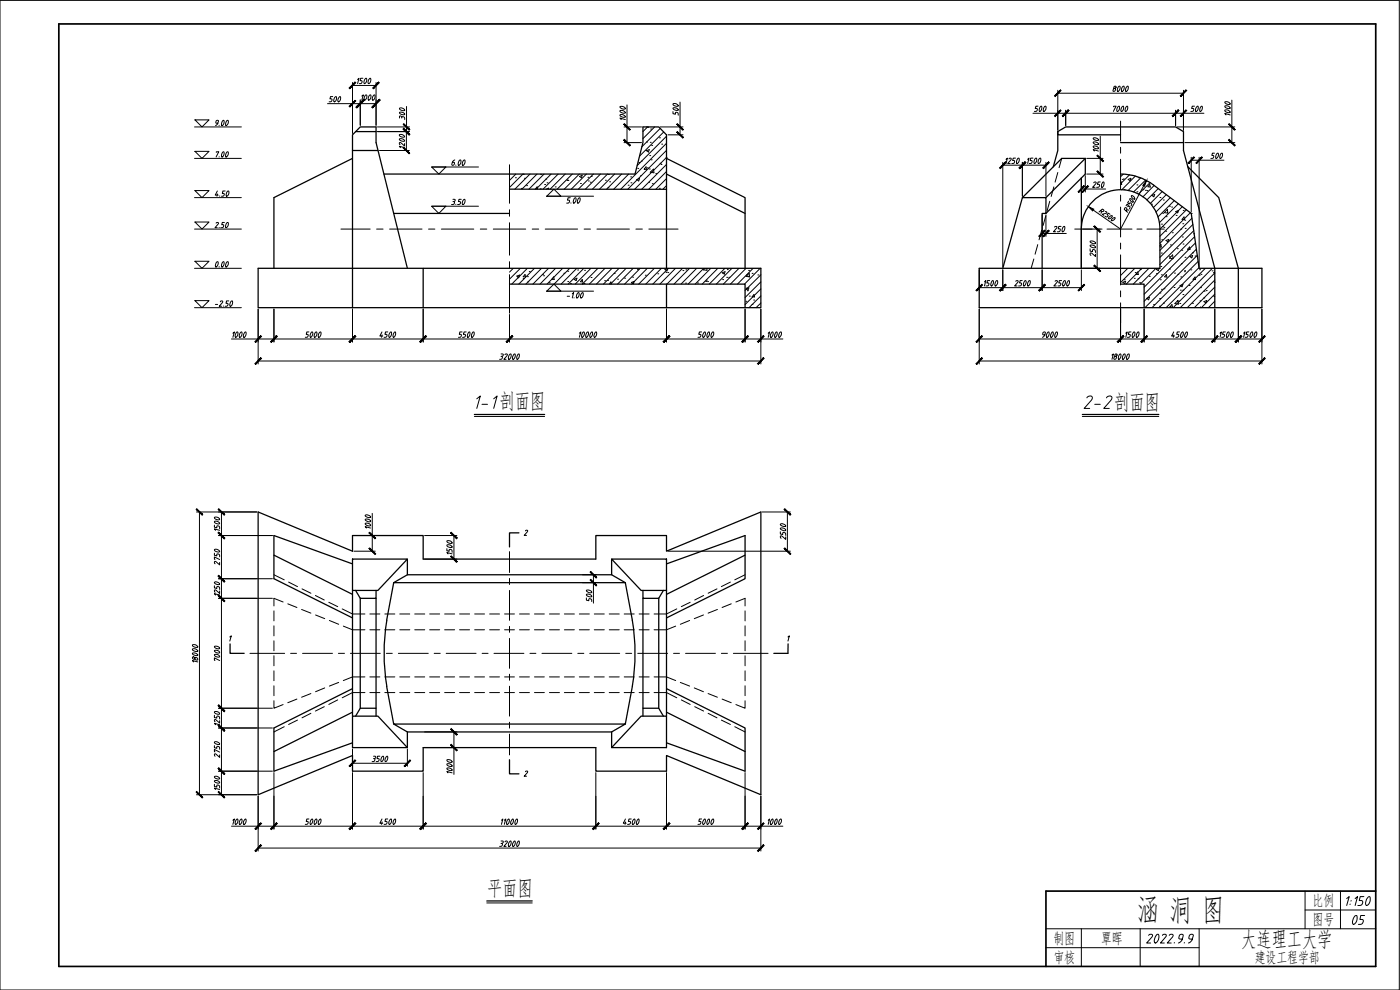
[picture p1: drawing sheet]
<svg xmlns="http://www.w3.org/2000/svg" width="420mm" height="297mm" viewBox="0 0 420 297" stroke-linecap="round" stroke-linejoin="round" font-family="sans-serif">
<defs><g id="words">
<text font-size="9.3" x="341.2" y="276.4">涵 洞 图</text>
<g font-size="7.5">
<text x="141.8" y="123.8">1-1</text>
<text x="324.2" y="123.8">2-2</text>
</g>
<g font-size="6.5">
<text x="149.9" y="122.8">剖面图</text>
<text x="334.4" y="122.9">剖面图</text>
<text x="146.2" y="268.8">平面图</text>
<text x="372.5" y="284.1">大连理工大学</text>
</g>
<text font-size="6.2" x="404.6" y="278.7">05</text>
<g font-size="4.7">
<text x="393.9" y="271.9">比例</text>
<text x="393.9" y="277.5">图号</text>
<text x="316.1" y="283.2">制图</text>
<text x="330.5" y="283.3">覃晖</text>
<text x="316.1" y="288.9">审核</text>
<text x="376.6" y="288.9">建设工程学部</text>
</g>
<text font-size="4.4" x="63.1" y="69.5">2.50</text>
</g></defs>
<path d="M0 .1h419.9v296.9h-419.9zM142.4 125h21M324.8 125h23M146.1 270.9h13.6M313.9 278.7h99M324.5 278.7v11.3M342.2 278.7v11.3M359.9 278.7v11.3M391.7 273h21.2M391.7 267.4v11.3M402.3 267.4v11.3M313.9 284.3h46" fill="none" stroke="#000" stroke-width=".3"/>
<path d="M17.7 7.2h395.2v282.8h-395.2zM412.9 267.4h-99v22.6" fill="none" stroke="#000" stroke-width=".51"/>
<g fill="none" stroke="#000" stroke-width=".3">
<path d="M157.7 159.3l.5-.2 .2 .2-1.1 1.3h.7M69 191.1l.4-.3-.4 1.5M236.5 191.1l.4-.3-.4 1.5M157.7 231.5l.3-.2 .4 .2-1.1 1.4h.7M404.2 269.6l.7-.6-.7 2.7M405.2 271.3l-.1 .1M405.5 270.2l-.1 .2M406.7 269.6l.7-.6-.7 2.7M409.3 269h-1.1l-.3 1.2h.8l.3 .6a.86 .86 0 0 1-.9 .9h-.6M410.5 269.3l.5-.3a1.93 1.93 0 0 1-.9 2.7 1.79 1.79 0 0 1 .4-2.4zM344.7 280.7l.6-.4 .6 .3-.2 .6-1.6 1.7h1.2M347.2 280.4l.4-.1a1.9 1.9 0 0 1-.9 2.6 2.17 2.17 0 0 1 .5-2.5z"/>
<path d="M348.9 280.7a.55 .55 0 0 1 .8-.4 .55 .55 0 0 1 .1 .9l-1.5 1.7h1.1M350.9 280.7l.6-.4 .6 .3-.2 .6-1.6 1.7h1.2M352.5 282.8l-.1 .1M354.8 281.8l-1-.3 .1-.8a.67 .67 0 0 1 1.2-.1v.1a2.21 2.21 0 0 1-1.4 2.2M355.5 282.8l-.1 .1M357.8 281.8l-1-.3 .2-.8a.7 .7 0 0 1 1.1-.1v.1a2.32 2.32 0 0 1-1.4 2.2"/>
</g>
<g fill="none" stroke="#000" stroke-width=".38">
<path d="M106.7 39.5h6.2M317.5 39.5l2.3-1.4h33l2.4 1.4v5.7l9.4 35.3v11.8M317.5 39.5v1h18.8M317.5 39.5v5.7l-1.4 4.9M105.8 45.2v-4.7l2.3-2.4h4.8v4.7l9.4 37.7M105.8 45.2v47.1M105.8 47.5l-23.6 11.8v21.2M105.8 45.2h7.6M115.2 52.2h75.4l2.4-9.4v-4.7h4.7l2.3 2.4v40M152.9 56.8h47.1M200 47.5l23.6 11.8v21.2M200 52.2l23.6 11.8"/>
<path d="M306.8 59.3l11.8-11.8h7.1v4.7l-11.8 11.8M324.5 53.4v27.1M325.7 47.5l-11.8 11.8M336.3 42.8h18.9M336.3 52.2a16.4 16.4 0 0 1 9.9 3.3l11.3 8.5 2.4 16.5h18.8v11.8h-84.8v-11.8h54.2v-11.8a11.8 11.8 0 0 0-11.8-11.8 11.8 11.8 0 0 0-11.8 11.8M356.4 50l9.4 9.3 5.8 21.2v11.8M118.2 64h34.7M77.5 80.5h150.8v11.8h-150.8zM127 80.5v11.8M152.9 85.2h70.7v7.1M200 85.2v7.1M300.9 80.5l5.9-21.2h7.1v4.7h-1.1v16.5"/>
<path d="M336.3 85.2h7.1v7.1M142.4 124.4h21M324.8 124.4h23M77.5 153.6l28.3 11.8v-4.7h21.2v7.1h51.8v-7.1h21.2v4.7l28.3-11.8v84.8l-28.3-11.7v4.7h-21.2v-7.1h-51.8v7.1h-21.2v-4.7l-28.3 11.7zM82.2 166.6l23.6 11.7M105.8 167.8h16.5l-8.9 9.4h-7.6zM105.8 177.2v37.7M105.8 169.2l-23.6-8.5v12.9l23.6 11.8M106.7 177.2l1.4 2.3h4.8v-2.3M108.1 179.5v33M112.9 179.5v33M118.2 174.8l-2.1 11.3a60 60 0 0 0 0 19.8"/>
<path d="M122.3 167.8v4.7h61.3M183.6 167.8h16.4v9.4h-7.6zM183.6 167.8v4.7l4.1 2.3h-69.5l4.1-2.3M187.7 174.8l2.1 11.3a60.1 60.1 0 0 1 0 19.8M193 177.2v2.3h4.7l1.4-2.3M193 179.5v33M197.7 179.5v33M200 169.2l23.6-8.5v12.9l-23.6 11.8M200 177.2v37.7M223.6 166.6l-23.6 11.7M105.8 214.9h7.6l8.9 9.4h-16.5zM105.8 206.6l-23.6 11.8v13l23.6-8.5"/>
<path d="M105.8 213.7l-23.6 11.8M106.7 214.9l1.4-2.4h4.8v2.4M116 205.9l2.2 11.3M122.3 219.6l-4.1-2.4h69.5l-4.1 2.4v4.7M183.6 219.6h-61.3v4.7M189.8 205.9l-2.1 11.3M192.4 214.9h7.6v9.4h-16.4zM193 214.9v-2.4h4.7l1.4 2.4M200 206.6l23.6 11.8v13l-23.6-8.5M200 213.7l23.6 11.8M146.1 270.3h13.6"/>
</g>
<g fill="none" stroke="#000" stroke-width=".3">
<path d="M336.3 36.4v6M152.9 49.4v11.6M336.3 44.2v1.8M336.3 47.8v9M336.3 58.5v1.9M102.3 68.7h8.8M113 68.7h2M116.9 68.7h9.8M128.6 68.7h1.9M132.5 68.7h9.7M144.1 68.7h2M148 68.7h9.8"/>
<path d="M152.9 62.9v2M152.9 66.8v9.8M152.9 78.5v2M159.7 68.7h2M163.6 68.7h9.8M175.3 68.7h1.9M179.2 68.7h9.7M190.8 68.7h2M194.7 68.7h8.8M322.5 68.7h5.2M329.2 68.7h1.6M332.2 68.7h7.5"/>
<path d="M336.3 62.1v9M336.3 72.9v1.8M336.3 76.5v9M341.2 68.7h1.5M344.2 68.7h5.2M152.9 82.4v11.6M336.3 87.3v1.8M336.3 90.9v6M152.9 165.5v6.3M152.9 173.6v1.8M152.9 177.2v8.9M75 196h10.4"/>
<path d="M87.2 196h1.8M90.8 196h9M101.6 196h1.8M105.2 196h8.9M116 196h1.7M119.5 196h9M130.3 196h1.8M133.9 196h9M144.7 196h1.8M148.3 196h8.9M152.9 187.9v1.8M152.9 191.5v9"/>
<path d="M159 196h1.8M162.6 196h9M173.4 196h1.8M177 196h9M187.8 196h1.8M191.4 196h9M202.1 196h1.8M205.7 196h9M216.5 196h1.8M220.1 196h10.4M152.9 202.3v1.8M152.9 205.9v9"/>
<path d="M152.9 216.7v1.8M152.9 220.2v6.3"/>
</g>
<g fill="none" stroke="#000" stroke-width=".3">
<path d="M316.3 56.1l-.8 2.9M317.5 51.8l-.8 2.8M318.6 47.5l-.8 2.8M310.3 77.7l-.8 2.8M311.4 73.4l-.8 2.9M312.6 69.1l-.8 2.9M313.9 64.8l-.8 2.8M315 60.4l-.8 2.9M82.2 172.5l3.1 1.5M86.6 174.7l2.7 1.3M90.6 176.7l2.7 1.3M94.7 178.7l2.6 1.3"/>
<path d="M211.2 178.7l-2.7 1.3M215.2 176.7l-2.7 1.3M219.2 174.7l-2.7 1.3M223.6 172.5l-3.1 1.5M82.2 183.3v3M82.2 187.8v3M82.2 192.3v3M82.2 196.8v3M85 180.6l-2.8-1.1v2.3M86.4 181.2l2.7 1.1M90.5 182.9l2.8 1.1M94.7 184.5l2.8 1.1"/>
<path d="M98.7 180.7l2.6 1.3M98.8 186.2l2.8 1.1M102.7 182.7l3.1 1.5h3.7M103 187.9l2.8 1.1h3.7M111 189h3M111 184.2h3M115.5 189h3M115.5 184.2h3M120 189h3M120 184.2h3M124.5 189h3M124.5 184.2h3"/>
<path d="M128.9 189h3.1M128.9 184.2h3.1M133.4 189h3M133.4 184.2h3M137.9 189h3M137.9 184.2h3M142.5 189h2.9M142.5 184.2h2.9M146.9 189h3M146.9 184.2h3M151.4 189h3M151.4 184.2h3"/>
<path d="M155.9 189h3M155.9 184.2h3M160.4 189h3M160.4 184.2h3M164.9 189h3M164.9 184.2h3M169.4 189h3M169.4 184.2h3M173.9 189h3M173.9 184.2h3M178.4 189h3M178.4 184.2h3"/>
<path d="M182.8 189h3M182.8 184.2h3M187.3 189h3M187.3 184.2h3M191.8 189h3M191.8 184.2h3M202.8 187.9l-2.8 1.1h-3.7M203.1 182.7l-3.1 1.5h-3.7M207 186.2l-2.8 1.1M207.1 180.7l-2.6 1.3M211.1 184.5l-2.7 1.1M215.3 182.9l-2.8 1.1"/>
<path d="M219.5 181.2l-2.8 1.1M220.9 180.6l2.7-1.1v2.3M223.6 183.3v3M223.6 187.8v3M223.6 192.3v3M223.6 196.8v3M82.2 210.3v2.2l2.8-1.1M82.2 201.3v2.9M82.2 205.8v2.9M85.3 218l-3.1 1.6M89.1 209.7l-2.7 1.1M89.3 216.1l-2.7 1.3"/>
<path d="M93.3 208.1l-2.8 1.1M93.3 214l-2.7 1.4M97.3 212l-2.6 1.3M97.5 206.4l-2.8 1.1M101.3 210l-2.6 1.4M101.6 204.8l-2.8 1.1M109.5 203.1h-3.7l-2.8 1.1M109.5 207.8h-3.7l-3.1 1.6M111 203.1h3M111 207.8h3M115.5 203.1h3M115.5 207.8h3"/>
<path d="M120 203.1h3M120 207.8h3M124.5 203.1h3M124.5 207.8h3M128.9 203.1h3.1M128.9 207.8h3.1M133.4 203.1h3M133.4 207.8h3M137.9 203.1h3M137.9 207.8h3M142.5 203.1h2.9M142.5 207.8h2.9"/>
<path d="M146.9 203.1h3M146.9 207.8h3M151.4 203.1h3M151.4 207.8h3M155.9 203.1h3M155.9 207.8h3M160.4 203.1h3M160.4 207.8h3M164.9 203.1h3M164.9 207.8h3M169.4 203.1h3M169.4 207.8h3"/>
<path d="M173.9 203.1h3M173.9 207.8h3M178.4 203.1h3M178.4 207.8h3M182.8 203.1h3M182.8 207.8h3M187.3 203.1h3M187.3 207.8h3M191.8 203.1h3M191.8 207.8h3M196.3 203.1h3.7l2.8 1.1M196.3 207.8h3.7l3.1 1.6"/>
<path d="M204.2 204.8l2.8 1.1M204.5 210l2.6 1.4M208.4 206.4l2.7 1.1M208.5 212l2.7 1.3M212.5 208.1l2.8 1.1M212.5 214l2.7 1.4M216.5 216.1l2.7 1.3M216.7 209.7l2.8 1.1M220.5 218l3.1 1.6M223.6 210.3v2.2l-2.7-1.1M223.6 201.3v2.9M223.6 205.8v2.9"/>
</g>
<g fill="none" stroke="#000" stroke-width=".3">
<path d="M58.4 38.1h14M58.5 36h4.2l-2.1 2.1zM65.4 37l-.6-.1 .1-.6 .5-.2 .1 .4a1.28 1.28 0 0 1-.8 1.2M65.8 37.6l-.1 .1M66.9 36.1a.65 .65 0 0 1 .5 .6 .65 .65 0 0 1-.3 .6l-.4 .4a1.04 1.04 0 0 1 .2-1.6zM68.2 36.1a.63 .63 0 0 1 .4 .6 .63 .63 0 0 1-.3 .6l-.4 .4a1.04 1.04 0 0 1 .3-1.6zM98.3 31.1h14.6M99.9 29h-.7l-.2 .7h.6l.1 .3-.4 .5-.5 .1M100.4 29.3l.3-.3a.65 .65 0 0 1 .4 .6 .65 .65 0 0 1-.3 .6l-.4 .4a.83 .83 0 0 1 0-1.3zM101.8 29.1l.1-.1a.65 .65 0 0 1 .4 .6 .65 .65 0 0 1-.3 .6l-.4 .4a.92 .92 0 0 1 .2-1.5zM105.8 24.8v15.2M105.8 25.6h7.1"/>
<path d="M107.3 23.9l.4-.4-.4 1.6M108.1 29.9v7.8M108.6 28.8l.5-.3-.5 1.5M108.9 23.5h-.7l-.1 .7h.4l.2 .4-.3 .4-.6 .1M109.7 23.5a.68 .68 0 0 1 .5 .6 .68 .68 0 0 1-.3 .7l-.5 .3a1.08 1.08 0 0 1 .3-1.6zM109.7 28.5a.63 .63 0 0 1 .5 .6 .63 .63 0 0 1-.3 .6l-.4 .3a1.04 1.04 0 0 1 .2-1.5zM111 28.5a.64 .64 0 0 1 .4 .6 .64 .64 0 0 1-.3 .6l-.4 .3a1.04 1.04 0 0 1 .3-1.5zM111 23.5a.7 .7 0 0 1 .1 1.3l-.4 .3a1.05 1.05 0 0 1 .3-1.6zM112.2 28.5a.65 .65 0 0 1 .5 .6 .65 .65 0 0 1-.3 .6l-.5 .3a1.01 1.01 0 0 1 .3-1.5zM112.9 24.8v12.9M113.3 38.1h9.6M113.3 39.5h9.6"/>
<path d="M119.9 33.8a.92 .92 0 0 1 1.5 .6l-1-.1zM120 32.4a.97 .97 0 0 1 1.4 .8h-.6a.64 .64 0 0 1-.8-.8zM120.6 35.4v-.4l.6 .1 .3 .8M120.6 35.2a.37 .37 0 0 0-.3-.4 .37 .37 0 0 0-.4 .2v.4M122 31.9v13.3M186.1 33.3a.97 .97 0 0 1 1.5 .6l-1-.1zM186.1 34.4a1.04 1.04 0 0 1 1.5 .8h-.7a.64 .64 0 0 1-.8-.8zM186.1 31.9a.99 .99 0 0 1 1.5 .8h-.7a.66 .66 0 0 1-.8-.8zM186.4 35.9l-.3-.5 1.6 .5M187.3 38.1h5.2M188.2 31.5v11.3M198.1 38.1h6.9"/>
<path d="M202 33.5v.6l.7 .2v-.4l.3-.2 .5 .3v.6M202 32.5a.92 .92 0 0 1 1.5 .6l-1.1-.1zM202 31.2a.95 .95 0 0 1 1.5 .7h-.4a1.02 1.02 0 0 1-1.1-.7zM204.1 30.6v9.9M310 34h51.3M311.5 31.9h-.6l-.2 .6h.4l.2 .4-.3 .5h-.6M312.3 32v-.1a.65 .65 0 0 1 .5 .6 .65 .65 0 0 1-.3 .6l-.4 .3a1.01 1.01 0 0 1 .2-1.4zM313.5 32l.1-.1a.63 .63 0 0 1 .5 .6 .63 .63 0 0 1-.4 .6l-.4 .3a1.01 1.01 0 0 1 .2-1.4zM317.5 27.1v12M317.5 28h37.7M319.8 33.1v4.6M334.2 32v-.1h.7l-.8 1.5"/>
<path d="M334.4 25.9l-.1 .5a.49 .49 0 0 1 .5 .6 .49 .49 0 0 1-.8 .2 .93 .93 0 0 1 .9-.9v-.4zM335.4 32.2l.3-.3a.65 .65 0 0 1 .4 .6 .65 .65 0 0 1-.3 .6l-.4 .3a.83 .83 0 0 1 0-1.2zM335.7 26l.1-.1a.63 .63 0 0 1 .5 .5 .63 .63 0 0 1-.4 .7l-.4 .3a1.01 1.01 0 0 1 .2-1.4zM336.8 32l.1-.1a.65 .65 0 0 1 .4 .6 .65 .65 0 0 1-.3 .6l-.4 .3a.92 .92 0 0 1 .2-1.4zM336.9 26l.2-.1a.65 .65 0 0 1 .4 .5 .65 .65 0 0 1-.3 .7l-.4 .3a1.01 1.01 0 0 1 .1-1.4zM338 32l.1-.1a.65 .65 0 0 1 .5 .6 .65 .65 0 0 1-.4 .6l-.3 .3a1.01 1.01 0 0 1 .1-1.4zM338.2 26l.1-.1a.65 .65 0 0 1 .4 .5 .65 .65 0 0 1-.3 .7l-.4 .3a.92 .92 0 0 1 .2-1.4zM352.8 33.1v4.6M353.2 38.1h17.4M355.2 27.1v12M358.5 31.9h-.7l-.2 .6h.5l.2 .4-.2 .4-.7 .1M359.2 32l.1-.1a.65 .65 0 0 1 .4 .6 .65 .65 0 0 1-.3 .6l-.4 .3a.92 .92 0 0 1 .2-1.4z"/>
<path d="M360.4 32l.1-.1a.65 .65 0 0 1 .5 .6 .65 .65 0 0 1-.4 .6l-.3 .3a1.01 1.01 0 0 1 .1-1.4zM367.6 33.1a1.03 1.03 0 0 1 1.5 .6l-.4 .1a1.02 1.02 0 0 1-1.1-.7zM367.6 31.9a.92 .92 0 0 1 1.5 .6l-.4 .1a1.02 1.02 0 0 1-1.1-.7zM367.6 30.6a.92 .92 0 0 1 1.5 .7l-1.1-.1zM367.9 34.5l-.3-.5 1.6 .5M369.7 30v12.8M58.4 59.3h14M58.4 47.5h14M58.5 57.2h4.2l-2.1 2.1zM58.5 45.4h4.2l-2.1 2.1zM64.9 45.7v-.2h.8l-.8 1.6M65.2 57.3l-.6 1.2h.9"/>
<path d="M65.3 58.2l-.2 .7M65.8 47l-.1 .1M66 58.8l-.1 .1M66.9 45.6a.65 .65 0 0 1 .5 .5 .65 .65 0 0 1-.3 .7l-.4 .3a1.04 1.04 0 0 1 .2-1.5zM67.6 57.3h-.7l-.2 .7h.4l.2 .4-.3 .4-.5 .1M68.2 45.6a.63 .63 0 0 1 .4 .5 .63 .63 0 0 1-.3 .7l-.4 .3a1.04 1.04 0 0 1 .3-1.5zM68.2 57.4l.1-.1a.64 .64 0 0 1 .5 .6 .64 .64 0 0 1-.3 .6l-.4 .4a1.01 1.01 0 0 1 .1-1.5zM113.9 45.2h9M119.8 41.7a.92 .92 0 0 1 1.5 .7l-1-.2zM119.8 40.5a.95 .95 0 0 1 1.5 .6l-.4 .1a1.02 1.02 0 0 1-1.1-.7zM120.2 44.3l-.4-.4 1.6 .4M121.4 43.1v.7l-1.3-1.1-.3 .2 .3 .5"/>
<path d="M129.5 50.1h4.3l-2.1 2.1zM129.5 50.1h14.1M135.9 59.8h.5a.37 .37 0 0 1 .2 .4 .37 .37 0 0 1-.4 .3M136.5 48a1.21 1.21 0 0 0-.7 1.6 .53 .53 0 0 0 .5-.3 .53 .53 0 0 0-.1-.6h-.4M136.8 49.5v.1M137.9 48.1l.1-.1a.64 .64 0 0 1 .5 .6 .64 .64 0 0 1-.4 .6l-.4 .4a1.07 1.07 0 0 1 .2-1.5zM138.4 59.8h-.6l-.2 .7 .6 .1v.3l-.3 .4-.6 .1M139 48.3l.2-.3a.65 .65 0 0 1 .5 .6 .65 .65 0 0 1-.3 .6l-.5 .4a.9 .9 0 0 1 .1-1.3zM164.1 58.9l2.1-2.1 2.2 2.1zM164.1 58.9h14M171.2 59.3h-.7l-.2 .8h.5l.1 .3-.3 .5h-.5M172.5 59.4a.64 .64 0 0 1 .5 .5 .64 .64 0 0 1-.3 .7l-.4 .3a1.1 1.1 0 0 1 .2-1.5z"/>
<path d="M173.8 59.4a.65 .65 0 0 1 .4 .5 .65 .65 0 0 1-.3 .7l-.4 .3a1.07 1.07 0 0 1 .3-1.5zM187.3 42.8h5.2M200.5 40.5h4.5M300.9 48.7v31.4M300.9 49.6h13M301.9 47.8l.4-.4-.4 1.7M302.8 47.7l.3-.3 .4 .3-1.1 1.4h.7M304.8 47.4h-.7l-.2 .8h.4l.2 .3-.3 .5-.5 .1M305.5 47.5a.68 .68 0 0 1 .5 .5 .68 .68 0 0 1-.3 .7l-.4 .4a1.1 1.1 0 0 1 .2-1.6zM306.8 48.7v10.2M308.4 47.8l.4-.4-.4 1.7M310 47.4h-.7l-.1 .8h.5v.6l-.8 .3"/>
<path d="M310.7 47.6l.1-.1a.67 .67 0 0 1 .4 .6 .67 .67 0 0 1-.3 .6l-.4 .4a1.07 1.07 0 0 1 .2-1.5zM311.9 47.6l.1-.1a.7 .7 0 0 1 .2 1.2l-.5 .4a1.07 1.07 0 0 1 .2-1.5zM313.9 48.7v10.2M324.5 56.7h7.3M324.5 53.8v3.8M325.7 52.7v4.9M326.1 47.5h4.9M326.1 52.2h4.9M328.1 42.7a.92 .92 0 0 1 1.5 .7l-1.1-.1zM328.2 43.8a.93 .93 0 0 1 1.4 .8h-.4a.83 .83 0 0 1-1-.8zM328.2 41.4a.94 .94 0 0 1 1.4 .7h-.7a.61 .61 0 0 1-.7-.7zM328.3 54.8l.3-.2 .4 .2-1.1 1.4h.7"/>
<path d="M328.4 45.3l-.3-.4 1.5 .4M330.2 54.6h-.6l-.2 .7 .5 .1v.6l-.8 .2M330.2 40.9v11.3M330.9 54.7l.1-.1a.7 .7 0 0 1 .1 1.3l-.3 .3a1.07 1.07 0 0 1 .1-1.5zM339.1 59.6a.88 .88 0 0 1 .8 1.1l-.8-.6zM339.6 58.7a.75 .75 0 0 1 .8 1.1l-.7-.5zM343.2 55.7l-6.9 13-8.2-5.7M355.6 42.8h15M357.5 48.1h9.8M357.5 47.2v16.4M359.9 47.2v32.9M364.5 46h-.6l-.2 .6h.4l.2 .4-.3 .5h-.6"/>
<path d="M365.3 46a.63 .63 0 0 1 .5 .5 .63 .63 0 0 1-.4 .7l-.4 .3a1.04 1.04 0 0 1 .3-1.5zM366.4 46.1l.2-.1a.65 .65 0 0 1 .4 .6 .65 .65 0 0 1-.3 .6l-.4 .3a1.01 1.01 0 0 1 .1-1.4zM58.4 68.7h14M58.5 78.4h4.2l-2.1 2.1zM58.5 66.6h4.2l-2.1 2.1zM65 78.6h.1a.63 .63 0 0 1 .5 .5 .63 .63 0 0 1-.4 .6l-.3 .4a1.07 1.07 0 0 1 .1-1.5zM65.8 80l-.1 .1M66.8 78.6h.1a.65 .65 0 0 1 .5 .5 .65 .65 0 0 1-.3 .6l-.4 .4a1.07 1.07 0 0 1 .1-1.5zM68.2 78.6a.63 .63 0 0 1 .4 .5 .63 .63 0 0 1-.3 .6l-.4 .4a1.1 1.1 0 0 1 .3-1.5zM129.5 61.9h4.3l-2.1 2.1zM129.5 61.9h14.1M135.9 60.5l.5 .1-.1 .5-.8 .3"/>
<path d="M136.8 61.3v.1M139 60.1l.2-.3a.65 .65 0 0 1 .5 .6 .65 .65 0 0 1-.3 .6l-.5 .4a.83 .83 0 0 1 .1-1.3zM171.4 60.9h-.1M312.8 70h7.2M312.8 64.5v6.4M313.9 64.5v6.4M316.5 68.1a.35 .35 0 0 1 .5-.2 .35 .35 0 0 1 .1 .6l-1 1h.7M318.4 67.9h-.6l-.2 .8h.5l.1 .3-.1 .4-.8 .1M319 68.2l.2-.2a.65 .65 0 0 1 .5 .5 .65 .65 0 0 1-.3 .7l-.5 .3a.9 .9 0 0 1 .1-1.3zM325 68.7h5.2M327.2 74.7v.6l.7 .2v-.5l.3-.1 .4 .1 .2 .8M327.2 73.6a.94 .94 0 0 1 1.5 .7l-1-.1z"/>
<path d="M327.2 72.4a.94 .94 0 0 1 1.5 .7l-1-.2zM328.8 76.3v.6l-1.4-1-.2 .4 .2 .3M329.3 68.7v11.8M330.3 63.2l.4 .2a.36 .36 0 0 0 .5 0 .36 .36 0 0 0 0-.5l-.4-.2-1 .9M330.6 63.5l-.2 .5M331.7 63.5a.29 .29 0 0 1 .4 .1 .29 .29 0 0 1-.2 .4l-1.1 .3 .5 .3M333 65.1a.53 .53 0 0 1 .8-.2l-.2 .3a.58 .58 0 0 1-.9 .3zM333.1 64.3l-.4-.3-.5 .4 .3 .2v.3l-.5 .2-.4-.3M333.9 65.5l.6-.2a.59 .59 0 0 1 0 .7 .59 .59 0 0 1-.7 .2l-.3-.1zM337.9 61.8l.4-.5 .2 .6M338 63.3l.2-.4a.38 .38 0 0 0-.1-.5 .38 .38 0 0 0-.5 0l-.2 .4 1 .9M338.2 62.9l.6 .2"/>
<path d="M338.5 62l.2-.2 .3 .2v.7M338.7 60.4l-.3 .5 .5 .3 .4-.3 .3 .5-.2 .4M58.4 80.5h14M58.4 92.3h14M58.5 90.2h4.2l-2.1 2.1zM64.6 91.3h.7M66.1 90.5l.4-.2 .3 .2-1 1.4h.7M67.1 91.8l-.1 .1M68.7 90.3h-.7l-.2 .7h.4l.3 .3-.4 .5-.5 .1M69.3 90.4l.2-.1a.7 .7 0 0 1 .1 1.3l-.4 .3a1.07 1.07 0 0 1 .1-1.5zM69.9 100l.5-.4-.5 1.6M71 99.7v-.1a.66 .66 0 0 1 .5 .6 .66 .66 0 0 1-.3 .6l-.4 .4a1.07 1.07 0 0 1 .2-1.5z"/>
<path d="M72.2 99.7l.1-.1a.67 .67 0 0 1 .1 1.2l-.4 .4a1.04 1.04 0 0 1 .2-1.5zM73.4 99.7l.1-.1a.67 .67 0 0 1 .2 1.2l-.4 .4a.97 .97 0 0 1 .1-1.5zM77.5 92.7v16.5M82.2 92.7v9.9M92.7 99.6h-.6l-.2 .7 .6 .1-.1 .6-.8 .2M93.4 99.7l.1-.1a.64 .64 0 0 1 .5 .6 .64 .64 0 0 1-.4 .6l-.3 .4a1.07 1.07 0 0 1 .1-1.5zM94.7 99.7v-.1a.66 .66 0 0 1 .5 .6 .66 .66 0 0 1-.3 .6l-.4 .4a1.07 1.07 0 0 1 .2-1.5zM95.9 99.7l.1-.1a.67 .67 0 0 1 .1 1.2l-.4 .4a1.04 1.04 0 0 1 .2-1.5zM105.8 92.7v9.9M114.6 99.6l-.6 1.2h.9M116.4 99.6h-.7l-.2 .7h.5l.2 .4-.3 .5h-.6M117.1 99.7l.1-.1a.67 .67 0 0 1 .1 1.2l-.4 .4a.97 .97 0 0 1 .2-1.5z"/>
<path d="M118.3 99.7l.1-.1a.67 .67 0 0 1 .1 1.2l-.3 .4a1.07 1.07 0 0 1 .1-1.5zM127 92.7v9.9M138.7 99.6h-.7l-.2 .7h.5l.2 .4-.3 .5h-.6M139.9 99.6h-.6l-.2 .7 .6 .1-.1 .6-.8 .2M140.6 99.7l.1-.1a.67 .67 0 0 1 .1 1.2l-.3 .4a1.07 1.07 0 0 1 .1-1.5zM141.9 99.7v-.1a.64 .64 0 0 1 .5 .6 .64 .64 0 0 1-.3 .6l-.4 .4a1.07 1.07 0 0 1 .2-1.5zM152.9 94.4v8.2M164.1 87.4l2.1-2.2 2.2 2.2zM164.1 87.4h14M170.2 88.9h.7M171.7 88.2l.5-.4-.5 1.6M172.3 89.3v.1"/>
<path d="M173.4 88l.2-.2a.91 .91 0 0 1-.6 1.5l.1-.8zM173.9 100l.4-.4-.4 1.6M174.6 88l.2-.2a.94 .94 0 0 1-.6 1.5v-.6zM174.9 99.7l.1-.1a.64 .64 0 0 1 .5 .6 .64 .64 0 0 1-.4 .6l-.3 .4a1.07 1.07 0 0 1 .1-1.5zM176.1 99.7l.2-.1a.67 .67 0 0 1 .1 1.2l-.4 .4a1.07 1.07 0 0 1 .1-1.5zM177.4 99.7l.1-.1a.67 .67 0 0 1 .1 1.2l-.4 .4a1.04 1.04 0 0 1 .2-1.5zM178.6 99.7l.1-.1a.67 .67 0 0 1 .2 1.2l-.4 .4a.97 .97 0 0 1 .1-1.5zM200 92.7v9.9M210.6 99.6h-.7l-.2 .7h.5l.2 .4-.3 .5h-.6M211.3 99.7l.1-.1a.67 .67 0 0 1 .1 1.2l-.4 .4a.97 .97 0 0 1 .2-1.5zM212.5 99.7l.1-.1a.67 .67 0 0 1 .1 1.2l-.4 .4a1.07 1.07 0 0 1 .2-1.5zM213.7 99.7l.1-.1a.64 .64 0 0 1 .5 .6 .64 .64 0 0 1-.3 .6l-.4 .4a1.07 1.07 0 0 1 .1-1.5z"/>
<path d="M223.6 92.7v9.9M228.3 92.7v16.5M230.5 100l.5-.4-.5 1.6M231.6 99.7l.1-.1a.67 .67 0 0 1 .1 1.2l-.4 .4a.97 .97 0 0 1 .2-1.5zM232.8 99.7l.1-.1a.67 .67 0 0 1 .1 1.2l-.3 .4a1.07 1.07 0 0 1 .1-1.5zM234.1 99.7v-.1a.64 .64 0 0 1 .5 .6 .64 .64 0 0 1-.3 .6l-.4 .4a1.07 1.07 0 0 1 .2-1.5zM293.9 81v6.2M293.9 92.7v16.5M293.9 86.3h30.6M295.4 84.6l.5-.4-.5 1.6M297 84.2h-.6l-.2 .7 .6 .1-.1 .5-.8 .3M297.7 84.3l.1-.1a.67 .67 0 0 1 .1 1.2l-.3 .4a1.07 1.07 0 0 1 .1-1.5z"/>
<path d="M299 84.3v-.1a.64 .64 0 0 1 .5 .6 .64 .64 0 0 1-.3 .6l-.4 .4a1.07 1.07 0 0 1 .2-1.5zM300.9 81v6.2M304.8 84.4l.4-.2 .4 .2-1.1 1.4h.7M306.8 84.2h-.6l-.2 .7 .5 .1v.5l-.8 .3M307.5 84.3l.1-.1a.64 .64 0 0 1 .5 .6 .64 .64 0 0 1-.4 .6l-.4 .4a1.07 1.07 0 0 1 .2-1.5zM308.7 84.3l.1-.1a.66 .66 0 0 1 .5 .6 .66 .66 0 0 1-.3 .6l-.4 .4a1.07 1.07 0 0 1 .1-1.5zM312.8 81v6.2M314.5 99.7v-.1a.67 .67 0 0 1 .2 1.2l-.5 .4a1.04 1.04 0 0 1 .3-1.5zM315.7 99.7l.1-.1a.67 .67 0 0 1 .1 1.2l-.4 .4a.97 .97 0 0 1 .2-1.5zM316.7 84.4l.3-.2 .4 .2-1.1 1.4h.7M316.9 99.7l.1-.1a.64 .64 0 0 1 .5 .6 .64 .64 0 0 1-.4 .6l-.4 .4a1.07 1.07 0 0 1 .2-1.5zM318.6 84.2h-.7l-.1 .7h.4l.2 .3-.3 .6h-.6"/>
<path d="M319.3 84.3l.1-.1a.67 .67 0 0 1 .1 1.2l-.4 .4a1.07 1.07 0 0 1 .2-1.5zM320.5 84.3l.1-.1a.67 .67 0 0 1 .2 1.2l-.5 .4a1.04 1.04 0 0 1 .2-1.5zM324.5 81v6.2M325 80.5h5.2M336.3 92.7v9.9M337.9 100l.4-.4-.4 1.6M339.4 99.6h-.6l-.2 .7 .6 .1-.1 .6-.8 .2M340.1 99.7l.1-.1a.64 .64 0 0 1 .5 .6 .64 .64 0 0 1-.3 .6l-.4 .4a1.07 1.07 0 0 1 .1-1.5zM341.4 99.7l.1-.1a.66 .66 0 0 1 .4 .6 .66 .66 0 0 1-.3 .6l-.4 .4a1.07 1.07 0 0 1 .2-1.5zM343.4 92.7v9.9M352.3 99.6l-.7 1.2h.9M354 99.6h-.7l-.2 .7 .6 .1 .1 .3-.4 .5h-.5"/>
<path d="M354.7 99.7l.1-.1a.67 .67 0 0 1 .1 1.2l-.4 .4a1.04 1.04 0 0 1 .2-1.5zM355.9 99.7l.1-.1a.67 .67 0 0 1 .2 1.2l-.4 .4a.97 .97 0 0 1 .1-1.5zM364.6 92.7v9.9M366.1 100l.5-.4-.5 1.6M367.7 99.6h-.6l-.2 .7 .6 .1-.1 .6-.8 .2M368.4 99.7l.1-.1a.64 .64 0 0 1 .5 .6 .64 .64 0 0 1-.4 .6l-.3 .4a1.07 1.07 0 0 1 .1-1.5zM369.7 99.7l.1-.1a.67 .67 0 0 1 .1 1.2l-.4 .4a1.07 1.07 0 0 1 .2-1.5zM371.6 92.7v9.9M373.2 100l.4-.4-.4 1.6M374.8 99.6h-.7l-.1 .7 .5 .1v.6l-.8 .2M375.5 99.7l.1-.1a.64 .64 0 0 1 .4 .6 .64 .64 0 0 1-.3 .6l-.4 .4a1.07 1.07 0 0 1 .2-1.5zM376.7 99.7l.2-.1a.67 .67 0 0 1 .1 1.2l-.4 .4a1.07 1.07 0 0 1 .1-1.5z"/>
<path d="M378.7 92.7v16.5M69.5 101.7h165.4M77.5 108.3h150.8M114.7 100.5l-.2 .7M150.4 106.9l.3 .1v.5l-.2 .3h-.6M150.4 106.2h.4a.38 .38 0 0 1 .2 .5 .38 .38 0 0 1-.4 .2M151.6 106.4l.3-.2 .4 .2-1.1 1.4h.7M152.8 106.5l.3-.3a.65 .65 0 0 1 .4 .6 .65 .65 0 0 1-.3 .6l-.4 .4a.9 .9 0 0 1 0-1.3zM154.2 106.3l.1-.1a.65 .65 0 0 1 .5 .6 .65 .65 0 0 1-.4 .6l-.3 .4a.97 .97 0 0 1 .1-1.5zM155.4 106.3l.1-.1a.65 .65 0 0 1 .5 .6 .65 .65 0 0 1-.3 .6l-.4 .4a1.07 1.07 0 0 1 .1-1.5zM293.9 101.7h84.8M293.9 108.3h84.8"/>
<path d="M313.6 100.5l-.7-.1 .1-.6 .6-.2 .1 .4a1.28 1.28 0 0 1-.9 1.2M333.7 106.5l.4-.3-.4 1.6M334.7 106.3a.49 .49 0 0 0-.1 .5 .49 .49 0 0 0 .5 .3l-.2 .6-.5 .1a.65 .65 0 0 1 0-.7 .65 .65 0 0 1 .7-.3l.1-.5zM336 106.3l.1-.1a.65 .65 0 0 1 .4 .6 .65 .65 0 0 1-.3 .6l-.4 .4a1.07 1.07 0 0 1 .2-1.5zM337.2 106.3l.1-.1a.63 .63 0 0 1 .5 .6 .63 .63 0 0 1-.4 .6l-.3 .4a1.07 1.07 0 0 1 .1-1.5zM338.5 106.3l.1-.1a.65 .65 0 0 1 .4 .6 .65 .65 0 0 1-.3 .6l-.4 .4a1.07 1.07 0 0 1 .2-1.5zM352.3 100.5l-.2 .7M59 153.6h18M59.9 153.6v84.8M64.3 157.6v.6l.8 .2v-.5l.3-.1 .5 .3v.6M64.3 155.3a.92 .92 0 0 1 1.5 .6l-.4 .1a1.02 1.02 0 0 1-1.1-.7zM64.4 156.4a.97 .97 0 0 1 1.4 .8h-.6a.64 .64 0 0 1-.8-.8z"/>
<path d="M64.7 159.1l-.4-.4 1.6 .4M66.5 153.6v84.8M109.6 157.1a.94 .94 0 0 1 1.5 .7l-1-.2zM109.6 155.9a.94 .94 0 0 1 1.5 .6h-.6l-.8-.3zM109.6 154.6a.94 .94 0 0 1 1.5 .7l-1-.2zM110 158.4l-.4-.4 1.6 .4M111.7 154v11.4M228.8 153.6h8.4M234.2 159.5v.7l.7 .2v-.5l.3-.1 .6 .2v.6M234.2 158.5a.94 .94 0 0 1 1.5 .7h-.6l-.8-.4zM234.2 157.3a.94 .94 0 0 1 1.5 .6l-1-.1zM236.3 153.6v11.8"/>
<path d="M64.3 175.8v.6l.8 .2v-.5l.3-.1 .5 .3v.6M64.3 174.7a.92 .92 0 0 1 1.5 .7l-1-.2zM64.3 166v.6l.8 .2v-.4l.3-.2 .5 .3v.6M64.4 164.8a.97 .97 0 0 1 1.4 .8h-.6a.64 .64 0 0 1-.8-.8zM64.5 167.8h-.2v-.7l1.6 .8M64.7 178.5l-.4-.4 1.6 .4M65.6 179.5h16.1M65.6 173.6h16.1M65.6 160.7h16.1M65.9 177.3v.7l-1.4-1-.2 .3 .3 .4M65.9 168.8v.7l-1.4-1.1-.2 .4 .3 .3M105.8 167.8v9.4"/>
<path d="M106.2 160.7h6.4M106.2 165.4h6.4M127.4 160.7h9.7M127.4 167.8h9.7M134.1 164.6v.7l.7 .1v-.4l.4-.2 .4 .3 .1 .6M134.2 163.5a.97 .97 0 0 1 1.4 .7h-.6a.63 .63 0 0 1-.8-.7zM134.2 162.2a.93 .93 0 0 1 1.4 .8l-.4 .1a.83 .83 0 0 1-1-.9zM134.5 166.2l-.4-.4 1.6 .4M136.2 160.7v7.1M174.8 172.5h4.2M174.8 174.8h4.2M176 179.4v.7l.7 .1v-.4l.3-.2 .5 .3 .1 .6"/>
<path d="M176 178.4a.97 .97 0 0 1 1.5 .7l-1-.2zM176 177.2a.97 .97 0 0 1 1.5 .6l-1-.1zM178.1 172.5v8.5M200 167.8v9.4M200.5 165.4h36.7M235.8 161.1v.7l-1.4-1-.2 .3 .2 .4M57.7 196a.98 .98 0 0 1 1.6 .7l-1.3-.2zM57.7 193.5a.97 .97 0 0 1 1.6 .7l-.5 .1a1.02 1.02 0 0 1-1.1-.8zM57.8 194.7a1.04 1.04 0 0 1 1.5 .7h-.7a.64 .64 0 0 1-.8-.7zM57.9 197.1a.4 .4 0 0 0 .1 .7 .4 .4 0 0 0 .5-.5 .49 .49 0 0 1 .7 .1 .49 .49 0 0 1-.1 .7 .73 .73 0 0 1-.7-.8zM58.1 198.6l-.4-.4 1.7 .4M64.3 196.5a.92 .92 0 0 1 1.5 .6l-.4 .1a1.02 1.02 0 0 1-1.1-.7z"/>
<path d="M64.3 195.2a.92 .92 0 0 1 1.5 .7l-1-.1zM64.3 194a.92 .92 0 0 1 1.5 .6l-1-.1zM64.5 198.1h-.2v-.7l1.6 .8M64.3 214.6v.7l.8 .2v-.5l.3-.2 .5 .4v.5M64.3 213.6a.92 .92 0 0 1 1.5 .7h-.4a1.02 1.02 0 0 1-1.1-.7zM64.7 217.5l-.4-.5 1.6 .5M65.6 212.5h16.1M65.6 218.4h16.1M65.9 216.2v.7l-1.4-1.1-.2 .4 .3 .4M105.8 214.9v9.4M127.4 219.6h9.7M136.2 219.6v12.8"/>
<path d="M200 214.9v9.4M59 238.4h18M64.3 223.7v.7l.8 .1v-.4l.3-.2 .5 .3v.6M64.3 235.3v.7l.8 .2v-.5l.3-.2 .5 .3v.6M64.3 234.3a.92 .92 0 0 1 1.5 .6l-1-.1zM64.4 222.6a.97 .97 0 0 1 1.4 .7h-.6a.64 .64 0 0 1-.8-.7zM64.4 232.9a.97 .97 0 0 1 1.4 .8h-.6a.64 .64 0 0 1-.8-.8zM64.5 225.6l-.2-.1v-.6l1.6 .8M64.7 236.9l-.4-.4 1.6 .4M65.6 231.4h16.1M65.9 226.5v.7l-1.4-1-.2 .3 .3 .4M77.5 238.9v16.4"/>
<path d="M82.2 231.8v16.9M105.8 224.7v5.2M105.8 231.8v16.9M105.8 229h16.5M112.1 227.6l.4 .1-.1 .5-.2 .3h-.5M112.1 226.9h.5a.38 .38 0 0 1 .2 .5 .38 .38 0 0 1-.5 .2M114 226.9h-.7l-.1 .7 .5 .1 .1 .3-.3 .5h-.6M114.6 227.2l.2-.3a.65 .65 0 0 1 .5 .6 .65 .65 0 0 1-.4 .6l-.4 .4a.9 .9 0 0 1 .1-1.3zM116 227v-.1a.65 .65 0 0 1 .5 .6 .65 .65 0 0 1-.3 .6l-.4 .4a.97 .97 0 0 1 .2-1.5zM122.3 224.7v5.2M127 231.8v16.9M127.4 224.3h9.7"/>
<path d="M134.1 230.5a.92 .92 0 0 1 1.5 .7l-1-.2zM134.1 229.3a.95 .95 0 0 1 1.5 .6l-.4 .1a1.02 1.02 0 0 1-1.1-.7zM134.1 228a.92 .92 0 0 1 1.5 .7l-.4 .1a1.02 1.02 0 0 1-1.1-.8zM134.5 231.9l-.4-.4 1.6 .4M178.8 231.8v16.9M200 231.8v16.9M223.6 231.8v16.9M228.3 238.9v16.4M69.5 247.9h165.4M69.9 246.1l.5-.4-.5 1.6M71 245.9l.2-.2a.94 .94 0 0 1-.6 1.6v-.7zM72.1 246.1l.3-.4a.94 .94 0 0 1-.6 1.6z"/>
<path d="M73.4 245.9l.3-.2a.94 .94 0 0 1-.6 1.6v-.8zM77.5 254.5h150.8M92.7 245.7h-.6l-.2 .8h.4l.2 .3-.3 .5h-.6M93.4 245.9l.2-.2a.95 .95 0 0 1-.5 1.6v-.7zM94.7 245.9l.2-.2a.94 .94 0 0 1-.6 1.6v-.7zM95.8 246.1l.3-.4a.94 .94 0 0 1-.6 1.6zM114.6 245.7l-.6 1.3h.9M114.7 246.6l-.2 .7M116.4 245.7h-.7l-.2 .8h.5l.2 .3-.3 .5h-.6M117.1 245.9l.2-.2a.94 .94 0 0 1-.6 1.6l.1-.8zM118.3 245.9l.2-.2a.95 .95 0 0 1-.5 1.6v-.7zM150.4 253.1h.3v.6l-.8 .2"/>
<path d="M150.4 252.3h.4a.38 .38 0 0 1 .2 .5 .38 .38 0 0 1-.4 .3M150.5 246.1l.4-.4-.4 1.6M151.3 246.1l.5-.4-.5 1.6M151.6 252.6l.3-.3 .4 .2-1.1 1.4h.7M152.3 246.1l.4-.4a.94 .94 0 0 1-.6 1.6zM153.1 252.4a.7 .7 0 0 1 .1 1.2l-.4 .3a1.07 1.07 0 0 1 .3-1.5zM153.7 245.9l.2-.2a.94 .94 0 0 1-.6 1.6v-.8zM154.3 252.4a.7 .7 0 0 1 .1 1.2l-.3 .3a1 1 0 0 1 .2-1.5zM154.9 245.9l.2-.2a.95 .95 0 0 1-.5 1.6v-.7zM155.5 252.4a.7 .7 0 0 1 .2 1.2l-.4 .3a1.1 1.1 0 0 1 .2-1.5zM187.7 245.7l-.6 1.3h.8M187.7 246.6l-.1 .7"/>
<path d="M189.4 245.7h-.6l-.2 .8h.5l.1 .3-.1 .4-.8 .1M190 246.1l.4-.4a.94 .94 0 0 1-.6 1.6zM191.4 245.9l.2-.2a.95 .95 0 0 1-.5 1.6l-.1-.4zM210.6 245.7h-.7l-.2 .8h.5l.2 .3-.3 .5h-.6M211.3 245.9l.2-.2a.94 .94 0 0 1-.6 1.6v-.8zM212.5 245.9l.2-.2a.95 .95 0 0 1-.5 1.6v-.7zM213.7 245.9l.3-.2a.91 .91 0 0 1-.6 1.6v-.7zM230.5 246.1l.5-.4-.5 1.6M231.6 245.9l.2-.2a.94 .94 0 0 1-.6 1.6l.1-.8zM232.8 245.9l.2-.2a.95 .95 0 0 1-.5 1.6v-.7zM234.1 245.9l.2-.2a.91 .91 0 0 1-.6 1.6v-.7z"/>
</g>
<!-- layer: XkQE -->
<g fill="none" stroke="#000" stroke-width=".3">
<path d="M194 38.1h.6M194.4 38.1l-1.4 1.4M195.3 38.7h.1M196.5 38.1l-3.5 3.5M198.1 38.6l-5.5 5.5M199.2 39.6l-7.3 7.3M154.7 53.3h.1M154.8 52.2l-1.9 1.9M156.5 56.5h.1M156.9 52.2l-4 4M157.1 52.2h.2M157.4 53.5h.1"/>
<path d="M158 55.7h.1M159 52.2l-4.5 4.6M160.6 56.8l.6-.7 .1 .7M161.2 52.2l-4.6 4.6M162.1 56.7h.1M162.2 52.3h.1M163.3 52.2l-4.6 4.6M163.4 55.4h.1M163.8 53.7h.1M163.9 56.8l.8-.3-.2 .3M164.2 54.8h.1M165.4 52.2l-4.5 4.6"/>
<path d="M166.6 56.1h.1M167.5 52.2l-4.5 4.6M169.6 52.2l-4.5 4.6M170.2 54h.1M170.2 54.1h.1M170.4 54.1h.1M171.7 52.2l-4.5 4.6M173.9 52.2l-4.6 4.6M173.9 52.9l.8-.3-.2 .7zM174.2 55.1h.1M176 52.2l-4.6 4.6M176.4 53.2h.1"/>
<path d="M176.6 54.3h.1M177.2 54.7h.1M177.4 52.9h.1M178.1 52.2l-4.5 4.6M180.2 52.2l-4.5 4.6M181.7 54.1h.1M182.3 52.2l-4.5 4.6M182.5 56.3h.1M182.6 52.4h.1M183 54.6h.1M184.4 52.2l-4.5 4.6M186.6 52.2l-4.6 4.6"/>
<path d="M188.5 55.6h.1M188.7 52.2l-4.6 4.6M189.3 53.1h.1M189.4 54.8h.1M191.1 53.9l.8-.3-.2 .7zM191.4 50.5h.1M191.7 48.8h.1M192.3 52.7h.1M192.4 48.4h.1M193.8 45.2h.1M193.9 50.1l.1 .7h-.7zM194 45.2l.9-.3-.3 .7z"/>
<path d="M194.1 42.6h.1M194.3 50.4h.1M194.7 54.7h.1M194.9 50.7h.1M195 46.7h.1M195.2 51.7l.9-1 .2 1.1zM195.2 42.7h.1M195.4 47.9h.1M195.6 43.6h.1M195.7 55.1h.1M196.8 52.1h.1M197.9 56.5h.1"/>
<path d="M197.9 41.3h.1M198.1 49h.1M198.4 49.3h.1M198.6 43.3h.1M199.9 47.4h.1M200 40.9l-8.8 8.8M200 43l-13.7 13.8M200 45.1l-11.6 11.7M200 47.2l-9.5 9.6M200 49.3l-7.4 7.5M200 51.5l-5.3 5.3M200 53.6l-3.2 3.2"/>
<path d="M200 55.7l-1.1 1.1M336.3 54.8l.2-.2 .1 .8-.3-.1M336.8 53.8h.1M337.1 52.3l-.8 .7M337.1 53.7h.1M337.4 56.8h.1M338.6 53.8l.8-.3-.2 .8zM339 52.4l-2.7 2.7M340.7 52.8l-4.1 4.2M341.2 57.6h.1M341.2 55.5h.1M341.6 53.3h.1"/>
<path d="M342.3 53.4l-3.8 3.8M343 56.9h.1M343.7 57.1h.1M343.8 54l-3.6 3.6M344.2 57.2h.1M345.1 55.4l.1 .7-.7-.1zM345.1 54.8l-3.4 3.4M345.7 58.7l.8-.4-.2 .7zM346.4 55.7l-3.4 3.3M347.6 56.6l-3.4 3.4M348.1 59.3h.1M348.8 57.5l-3.6 3.5"/>
<path d="M350 58.4l-3.8 3.9M351.2 59.3l-4.3 4.3M345.6 61.3h.1M348.1 73.7l.3-.4 .1 .8h-.4M348.4 80h.1M348.5 75.9h.1M348.6 67.3h.1M348.7 72h.1M348.8 68h.1M349 64h.1M349.1 60h.1M349.3 68.2h.1"/>
<path d="M349.8 69.4h.1M349.9 72.2l.9-.4-.3 .7zM350 65h.1M350.4 62.8l.1 1.2-1.1-.2zM350.9 77h.1M351 61.9h.1M351.2 73.5h.1M351.6 62.1h.1M351.8 69.8h.1M351.9 76.5l.1 1.1-1-.1zM352.4 60.2l-4.9 4.9M352.8 63.5l.9-.4-.3 .8z"/>
<path d="M353 64.6h.1M353.3 74.6h.1M353.7 61.1l-5.8 5.7M354.4 68.7h.1M354.5 79.1h.1M354.7 75.1h.1M354.8 71.1h.1M354.8 62l-6.7 6.8M355 67.1h.1M355 73.2h.1M355.1 63.1h.1M355.3 65.1l.2 .8-.7-.1z"/>
<path d="M355.6 66.1h.1M355.6 77.2h.1M355.7 68.5h.1M356.1 62.9l-8 8M357 74.1l.1 .8-.7-.1zM357.1 77l.8-.3-.2 .7zM357.3 63.8l-9.2 9.2M357.5 64h.1M357.7 65.5l-9.6 9.6M357.9 75.8h.1M358 67.3l-9.9 9.9M358.2 70.1h.1"/>
<path d="M358.3 69.2l-10.2 10.2M358.5 71l-15.1 15.2M358.6 76.8h.1M358.8 72.9l-15.4 15.4M359.1 74.7l-15.7 15.7M359.3 76.6l-15.7 15.7M359.6 78.4l-13.9 13.9M154.1 80.5l-1.2 1.1M155.1 82.8l.8-.3-.2 .8zM155.3 83.4h.1M156.2 80.5l-3.3 3.3M157 83.6h.1"/>
<path d="M157.6 82.4l.1 .7-.7-.1zM158.3 83h.1M158.3 80.5l-4.7 4.7M158.4 84.6h.1M158.8 81.5h.1M160.4 80.5l-4.7 4.7M162.5 80.5l-4.7 4.7M162.8 82.4h.1M163.2 82.7h.1M164.6 80.5l-4.7 4.7M164.8 84.8h.1M166.2 83.1l.1 .7h-.7z"/>
<path d="M166.8 80.5l-4.7 4.7M168.9 80.5l-4.7 4.7M169.2 82h.1M170.4 81.4h.1M170.4 84.5h.1M171 80.5l-4.7 4.7M171.2 85.1h.1M172.3 83.8l.8-.3-.2 .7zM173.1 80.5l-4.7 4.7M173.4 81h.1M174.8 85.2h.1M174.8 83.8l.1 .8-.7-.1z"/>
<path d="M175.2 80.5l-4.7 4.7M175.3 85.1h.1M175.4 81.1h.1M177.3 80.5l-4.7 4.7M177.4 83.3h.1M179.5 80.5l-4.7 4.7M181.4 84.2h.1M181.6 80.5l-4.7 4.7M182.3 84.1h.1M182.8 85.2l.5-.6 .2 .6M183.7 80.5l-4.7 4.7M184.3 82.1h.1"/>
<path d="M185.3 83.8h.1M185.8 80.5l-4.7 4.7M187.5 83.5h.1M187.9 80.5l-4.7 4.7M189.5 84.7l.8-.3-.2 .8zM189.9 83.2h.1M190 80.5l-4.7 4.7M191.3 80.9h.1M192.2 80.5l-4.7 4.7M193.7 82.6h.1M194.3 80.5l-4.7 4.7M196.4 80.5l-4.7 4.7"/>
<path d="M197.4 82.2h.1M198.5 80.5l-4.7 4.7M199.6 80.9l.8-.3-.2 .7zM199.9 81.7h.1M200.4 81.8h.1M200.6 80.5l-4.7 4.7M202.7 80.5l-4.7 4.7M204.9 80.5l-4.7 4.7M204.9 81.2h.1M205.7 84.9h.1M205.9 81h.1M207 80.5l-4.7 4.7"/>
<path d="M209.1 80.5l-4.7 4.7M209.3 84.9h.1M211.2 80.5l-4.7 4.7M211.5 80.5l-.4 .5 1.1 .1-.1-.6M211.8 84.4h.1M211.9 80.6h.1M212 84.1h.1M212.3 84.5h.1M213.3 80.5l-4.7 4.7M215.4 80.5l-4.7 4.7M216.7 81.9l.9-.4-.2 .7zM216.9 83.9h.1"/>
<path d="M217.6 80.5l-4.7 4.7M218.1 83.2h.1M218.3 80.9h.1M218.7 83.2h.1M219.7 80.5l-4.7 4.7M221.8 80.5l-4.7 4.7M223.9 90.4h.1M223.9 86.7l.8-.4-.2 .8zM223.9 80.5l-4.7 4.7M224 86.4h.1M224.2 82.5h.1M224.3 87.2h.1"/>
<path d="M224.5 82.9h.1M224.7 81.1h.1M224.8 81.9l.2 1.2-1.1-.2zM224.9 88.8h.1M225.7 91.3h.1M225.7 82h.1M226 80.5l-4.7 4.7M226.2 90h.1M226.3 88.4l.1 .7h-.7zM227.5 82.5h.1M228.1 80.5l-4.7 4.7M228.3 82.5l-4.7 4.7"/>
<path d="M228.3 84.6l-4.7 4.7M228.3 86.7l-4.7 4.7M228.3 88.8l-3.5 3.5M228.3 90.9l-1.4 1.4M336.3 80.5h.1M337 84.7l.8-.3-.2 .7zM337.4 83.9h.1M338.5 80.5l-2.2 2.2M340.4 83.5h.1M340.6 80.5l-4.3 4.3M340.7 81.8h.1M341.5 81.6l.1 .8-.7-.1z"/>
<path d="M341.5 83.6h.1M342 84.8h.1M342.2 80.8h.1M342.7 80.5l-4.7 4.7M344.1 89.5l.9-.3-.3 .7zM344.8 80.5l-4.7 4.7M344.9 82.9h.1M346.2 91.4h.1M346.9 80.5l-4.7 4.7M347 80.8l.9-.3-.3 .7zM347.1 82.1h.1M347.9 91.9h.1"/>
<path d="M348 89.6h.1M348.1 87.9h.1M348.2 83.9h.1M348.5 82.5h.1M348.6 86.8h.1M349.2 91h.1M349.3 86.6h.1M350.1 82.4l.1 .7-.7-.1zM350.9 92.2h.1M351 80.7h.1M351.7 91.4l.2 .7h-.7zM352.3 86.3h.1"/>
<path d="M352.5 81.9h.1M353.5 82.3h.1M353.5 90.1l.2 1.2-1.1-.2zM353.7 90.4h.1M354.1 91h.1M354.2 85.7l.8-.4-.2 .7zM354.2 87.1h.1M354.4 83.1h.1M355 87.1h.1M355 88.4h.1M355.5 81.5h.1M355.5 81.2h.1"/>
<path d="M356.9 85.7h.1M357.4 81h.1M357.9 91h.1M358.6 83.1l.2 .8-.7-.1zM359.8 80.3l-11.9 12M359.9 82.6h.1M360 80.9h.1M360.1 90.3h.1M360.2 92.3l.1-.2v.2M360.3 86.3h.1M360.4 82.3h.1M361.3 89.4h.1"/>
<path d="M361.3 90.5l.9-.3-.3 .7zM361.4 87.4h.1M361.7 80.5l-11.7 11.8M362 87.2h.1M363.8 81.3h.1M363.9 80.5l-11.8 11.8M364.3 89h.1M364.4 84.7h.1M364.6 81.6l-.4 .2 .4 .2M364.6 81.9l-10.4 10.4M364.6 84l-8.3 8.3M364.6 86.1l-6.2 6.2"/>
<path d="M364.6 88.3l-4 4M364.6 90.4l-1.9 1.9"/>
</g>
<!-- layer: 0 -->
<g fill="#000" stroke="#000" stroke-width=".3">
<path d="M106.6 30.1l-1.6 2 1.8-1.8zM104.8 31.9l1.8-1.8-1.6 2z"/>
<path d="M106.6 24.6l-1.6 2 1.8-1.8zM106.6 24.6l-1.6 2-.2-.2z"/>
<path d="M107.1 31.9l.3 .2 1.5-2zM108.9 30.1l.2 .2-1.7 1.8z"/>
<path d="M111.8 26.4l.3 .2 1.5-2zM113.6 24.6l.2 .2-1.7 1.8z"/>
<path d="M121.2 38.5l-.2 .2 2 1.6zM121 38.7l2 1.6-.2 .2z"/>
<path d="M121 37.3l1.8 1.8 .2-.2zM121 37.3l.2-.2 1.8 1.8z"/>
<path d="M187.2 37.3l1.8 1.8 .1-.2zM187.2 37.3l.2-.2 1.7 1.8z"/>
<path d="M203.3 39.5l-.2 .2 2 1.5zM203.1 39.7l2 1.5-.2 .2z"/>
<path d="M203.1 37.3l1.8 1.8 .2-.2zM203.1 37.3l.2-.2 1.8 1.8z"/>
<path d="M318.3 27l-1.6 1.9 1.7-1.7zM316.5 28.7l1.8-1.7-1.6 1.9z"/>
<path d="M318.3 33l-1.6 2 1.7-1.8zM316.5 34.7l1.8-1.7-1.6 2z"/>
<path d="M318.9 34.7l.1 .3 1.6-2zM320.6 33l.2 .2-1.8 1.8z"/>
<path d="M320.6 33l-1.6 2 1.8-1.8zM320.6 33l-1.6 2-.1-.3z"/>
<path d="M351.8 34.7l.2 .3 1.6-2zM353.6 33l.2 .2-1.8 1.8z"/>
<path d="M353.6 33l-1.6 2 1.8-1.8zM351.8 34.7l1.8-1.7-1.6 2z"/>
<path d="M354.2 34.7l.2 .3 1.5-2zM355.9 33l.3 .2-1.8 1.8z"/>
<path d="M354.2 28.7l.2 .2 1.5-1.9zM355.9 27l.3 .2-1.8 1.7z"/>
<path d="M368.7 37.3l1.8 1.8 .2-.2zM368.7 37.3l.2-.2 1.8 1.8z"/>
<path d="M121.2 44.2l-.2 .2 1.9 1.6zM121 44.4l1.9 1.6-.1 .1z"/>
<path d="M121 38.7l1.8 1.8 .1-.2zM121.2 38.5l1.7 1.8-1.9-1.6z"/>
<path d="M187.4 41.8l-.2 .2 1.9 1.6zM187.2 42l1.9 1.6-.1 .2z"/>
<path d="M301.8 48.6l-1.6 2 1.7-1.8zM301.8 48.6l-1.6 2-.2-.2z"/>
<path d="M305.9 50.4l.2 .2 1.5-2zM307.6 48.6l.2 .2-1.7 1.8z"/>
<path d="M307.6 48.6l-1.5 2 1.7-1.8zM307.6 48.6l-1.5 2-.2-.2z"/>
<path d="M312.9 50.4l.2 .2 1.6-2zM314.7 48.6l.2 .2-1.8 1.8z"/>
<path d="M326.5 55.7l-1.8 1.8 .2 .2zM326.5 55.7l.2 .3-1.8 1.7z"/>
<path d="M325.3 55.7l-1.6 2 1.8-1.7zM325.3 55.7l-1.6 2-.1-.2z"/>
<path d="M329.4 51.3l-.2 .1 2 1.6zM329.2 51.4l2 1.6-.2 .2z"/>
<path d="M329.2 46.7l1.8 1.8 .2-.2zM329.2 46.7l.2-.1 1.8 1.7z"/>
<path d="M358.3 47.1l-1.6 2 1.8-1.8zM358.3 47.1l-1.6 2-.2-.2z"/>
<path d="M358.9 48.9l.2 .2 1.6-2zM360.7 47.1l.1 .2-1.7 1.8z"/>
<path d="M368.9 41.8l-.2 .2 2 1.6zM368.7 42l2 1.6-.2 .2z"/>
<path d="M312.9 70.9l.2 .1 1.6-1.9zM314.7 69.1l.2 .2-1.8 1.7z"/>
<path d="M313.5 69.1l-1.5 1.9 1.7-1.7zM313.5 69.1l-1.5 1.9-.3-.1z"/>
<path d="M328.5 79.5l-.2 .2 2 1.6zM328.3 79.7l2 1.6-.2 .2z"/>
<path d="M328.3 67.9l1.8 1.8 .2-.2zM328.3 67.9l.2-.1 1.8 1.7z"/>
<path d="M294.7 85.3l-1.6 2 1.8-1.8zM294.7 85.3l-1.6 2-.2-.2z"/>
<path d="M301.8 85.3l-1.8 1.8 .2 .2zM301.8 85.3l.1 .2-1.7 1.8z"/>
<path d="M301.8 85.3l-1.6 2 1.7-1.8zM301.8 85.3l-1.6 2-.2-.2z"/>
<path d="M311.7 87.1l.3 .2 1.5-2zM313.5 85.3l.2 .2-1.7 1.8z"/>
<path d="M313.5 85.3l-1.5 2 1.7-1.8zM313.5 85.3l-1.5 2-.3-.2z"/>
<path d="M325.3 85.3l-1.7 1.8 .1 .2zM325.3 85.3l.2 .2-1.8 1.8z"/>
<path d="M78.3 107.3l-1.6 2 1.8-1.7zM78.3 107.3l-1.6 2-.2-.2z"/>
<path d="M78.3 100.7l-1.6 2 1.8-1.7zM76.5 102.5l1.8-1.8-1.6 2z"/>
<path d="M83 100.7l-1.8 1.8 .2 .2zM83 100.7l.2 .3-1.8 1.7z"/>
<path d="M83 100.7l-1.6 2 1.8-1.7zM83 100.7l-1.6 2-.2-.2z"/>
<path d="M104.8 102.5l.2 .2 1.6-2zM106.6 100.7l.2 .3-1.8 1.7z"/>
<path d="M106.6 100.7l-1.6 2 1.8-1.7zM106.6 100.7l-1.6 2-.2-.2z"/>
<path d="M126 102.5l.2 .2 1.6-2zM127.8 100.7l.2 .3-1.8 1.7z"/>
<path d="M127.8 100.7l-1.6 2 1.8-1.7zM127.8 100.7l-1.6 2-.2-.2z"/>
<path d="M151.9 102.5l.2 .2 1.6-2zM153.7 100.7l.2 .3-1.8 1.7z"/>
<path d="M153.7 100.7l-1.6 2 1.8-1.7zM153.7 100.7l-1.6 2-.2-.2z"/>
<path d="M199.1 102.5l.2 .2 1.5-2zM200.8 100.7l.2 .3-1.7 1.7z"/>
<path d="M200.8 100.7l-1.5 2 1.7-1.7zM200.8 100.7l-1.5 2-.2-.2z"/>
<path d="M222.6 102.5l.2 .2 1.6-2zM224.4 100.7l.2 .3-1.8 1.7z"/>
<path d="M224.4 100.7l-1.6 2 1.8-1.7zM224.4 100.7l-1.6 2-.2-.2z"/>
<path d="M229.1 107.3l-1.8 1.8 .2 .2zM229.1 107.3l.2 .3-1.8 1.7z"/>
<path d="M227.3 102.5l.2 .2 1.6-2zM229.1 100.7l.2 .3-1.8 1.7z"/>
<path d="M294.7 100.7l-1.6 2 1.8-1.7zM292.9 102.5l1.8-1.8-1.6 2z"/>
<path d="M294.7 107.3l-1.6 2 1.8-1.7zM294.7 107.3l-1.6 2-.2-.2z"/>
<path d="M335.3 102.5l.2 .2 1.6-2zM337.1 100.7l.2 .3-1.8 1.7z"/>
<path d="M337.1 100.7l-1.6 2 1.8-1.7zM337.1 100.7l-1.6 2-.2-.2z"/>
<path d="M342.4 102.5l.2 .2 1.6-2zM344.2 100.7l.1 .3-1.7 1.7z"/>
<path d="M344.2 100.7l-1.6 2 1.7-1.7zM342.4 102.5l1.8-1.8-1.6 2z"/>
<path d="M363.6 102.5l.2 .2 1.6-2zM365.4 100.7l.1 .3-1.7 1.7z"/>
<path d="M365.4 100.7l-1.6 2 1.7-1.7zM365.4 100.7l-1.6 2-.2-.2z"/>
<path d="M370.7 102.5l.2 .2 1.5-2zM372.4 100.7l.3 .3-1.8 1.7z"/>
<path d="M372.4 100.7l-1.5 2 1.8-1.7zM372.4 100.7l-1.5 2-.2-.2z"/>
<path d="M377.7 102.5l.3 .2 1.5-2zM379.5 100.7l.2 .3-1.7 1.7z"/>
<path d="M377.7 109.1l.3 .2 1.5-2zM379.5 107.3l.2 .3-1.7 1.7z"/>
<path d="M58.9 152.8l1.8 1.8 .1-.2zM58.9 152.8l.2-.2 1.7 1.8z"/>
<path d="M65.7 159.7l-.2 .2 1.9 1.5zM65.5 159.9l1.9 1.5-.1 .3z"/>
<path d="M65.5 152.8l1.8 1.8 .1-.2zM65.5 152.8l.2-.2 1.7 1.8z"/>
<path d="M235.3 152.8l1.8 1.8 .2-.2zM235.3 152.8l.2-.2 1.8 1.8z"/>
<path d="M65.7 178.5l-.2 .2 1.9 1.6zM65.5 178.7l1.9 1.6-.1 .2z"/>
<path d="M65.7 172.7l-.2 .1 1.9 1.6zM65.5 172.8l1.9 1.6-.1 .2z"/>
<path d="M65.5 172.8l1.8 1.8 .1-.2zM65.5 172.8l.2-.1 1.7 1.7z"/>
<path d="M65.5 159.9l1.8 1.8 .1-.3zM65.5 159.9l.2-.2 1.7 1.7z"/>
<path d="M110.7 164.6l2 1.6-1.7-1.8zM110.7 164.6l2 1.6-.2 .2z"/>
<path d="M110.7 159.9l1.8 1.8 .2-.3zM110.7 159.9l.3-.2 1.7 1.7z"/>
<path d="M135.4 166.8l-.1 .1 1.9 1.6zM135.3 166.9l1.9 1.6-.2 .2z"/>
<path d="M135.3 159.9l1.7 1.8 .2-.3zM135.3 159.9l.1-.2 1.8 1.7z"/>
<path d="M177.1 174l2 1.6-1.8-1.8zM177.1 174l2 1.6-.2 .2z"/>
<path d="M177.1 171.6l1.8 1.8 .2-.1zM177.1 171.6l.2-.1 1.8 1.8z"/>
<path d="M235.3 164.6l2 1.6-1.8-1.8zM235.3 164.6l2 1.6-.2 .2z"/>
<path d="M65.5 178.7l1.8 1.8 .1-.2zM65.5 178.7l.2-.2 1.7 1.8z"/>
<path d="M65.7 211.5l-.2 .2 1.9 1.6zM65.5 211.7l1.9 1.6-.1 .2z"/>
<path d="M65.7 217.5l-.2 .1 1.9 1.6zM65.5 217.6l1.9 1.6-.1 .2z"/>
<path d="M65.5 211.7l1.8 1.8 .1-.2zM65.7 211.5l1.7 1.8-1.9-1.6z"/>
<path d="M65.5 217.6l1.8 1.8 .1-.2zM65.5 217.6l.2-.1 1.7 1.7z"/>
<path d="M58.9 237.6l1.9 1.7-1.7-1.8zM58.9 237.6l1.9 1.7-.1 .1z"/>
<path d="M65.7 230.4l-.2 .2 1.9 1.6zM65.5 230.6l1.9 1.6-.1 .2z"/>
<path d="M65.7 237.5l-.2 .1 1.9 1.7zM65.5 237.6l1.9 1.7-.1 .1z"/>
<path d="M65.5 230.6l1.8 1.8 .1-.2zM65.5 230.6l.2-.2 1.7 1.8z"/>
<path d="M106.6 228l-1.6 2 1.8-1.8zM104.8 229.8l1.8-1.8-1.6 2z"/>
<path d="M121.3 229.8l.2 .2 1.6-2zM123.1 228l.1 .2-1.7 1.8z"/>
<path d="M135.4 223.3l-.1 .2 1.9 1.6zM135.3 223.5l1.9 1.6-.2 .2z"/>
<path d="M135.3 218.8l1.7 1.8 .2-.2zM135.4 218.6l1.8 1.8-1.9-1.6z"/>
<path d="M78.3 253.5l-1.6 2 1.8-1.8zM78.3 253.5l-1.6 2-.2-.2z"/>
<path d="M78.3 246.9l-1.6 2 1.8-1.8zM76.5 248.7l1.8-1.8-1.6 2z"/>
<path d="M81.2 248.7l.2 .2 1.6-2zM83 246.9l.2 .2-1.8 1.8z"/>
<path d="M83 246.9l-1.6 2 1.8-1.8zM83 246.9l-1.6 2-.2-.2z"/>
<path d="M104.8 248.7l.2 .2 1.6-2zM106.6 246.9l.2 .2-1.8 1.8z"/>
<path d="M106.6 246.9l-1.6 2 1.8-1.8zM104.8 248.7l1.8-1.8-1.6 2z"/>
<path d="M126 248.7l.2 .2 1.6-2zM127.8 246.9l.2 .2-1.8 1.8z"/>
<path d="M127.8 246.9l-1.6 2 1.8-1.8zM126 248.7l1.8-1.8-1.6 2z"/>
<path d="M177.8 248.7l.3 .2 1.5-2zM179.6 246.9l.2 .2-1.7 1.8z"/>
<path d="M179.6 246.9l-1.5 2 1.7-1.8zM177.8 248.7l1.8-1.8-1.5 2z"/>
<path d="M199.1 248.7l.2 .2 1.5-2zM200.8 246.9l.2 .2-1.7 1.8z"/>
<path d="M200.8 246.9l-1.5 2 1.7-1.8zM199.1 248.7l1.7-1.8-1.5 2z"/>
<path d="M222.6 248.7l.2 .2 1.6-2zM224.4 246.9l.2 .2-1.8 1.8z"/>
<path d="M224.4 246.9l-1.6 2 1.8-1.8zM222.6 248.7l1.8-1.8-1.6 2z"/>
<path d="M227.3 255.3l.2 .2 1.6-2zM229.1 253.5l.2 .2-1.8 1.8z"/>
<path d="M227.3 248.7l.2 .2 1.6-2zM229.1 246.9l.2 .2-1.8 1.8z"/>
</g>
<g fill="#000" stroke="#000" stroke-width=".3">
<path d="M344.1 54.2l-.6 1.7-.5-.3zM326.6 62l1.7 .8-.4 .5z"/>
<path d="M109.2 29.8l-2.1 2.6 2.3-2.4zM109.2 29.8l-2.1 2.6-.3-.2z"/>
<path d="M113.9 29.8l-2.4 2.4 .3 .2zM113.9 29.8l.2 .2-2.3 2.4z"/>
</g>
<path d="M155.7 159.9h-2.8v4.2M69 193.2v2.8h4.3M236.5 193.2v2.8h-4.3M152.9 228v4.2h2.8" fill="none" stroke="#000" stroke-width=".38"/>
<use href="#words"/>
</svg>
